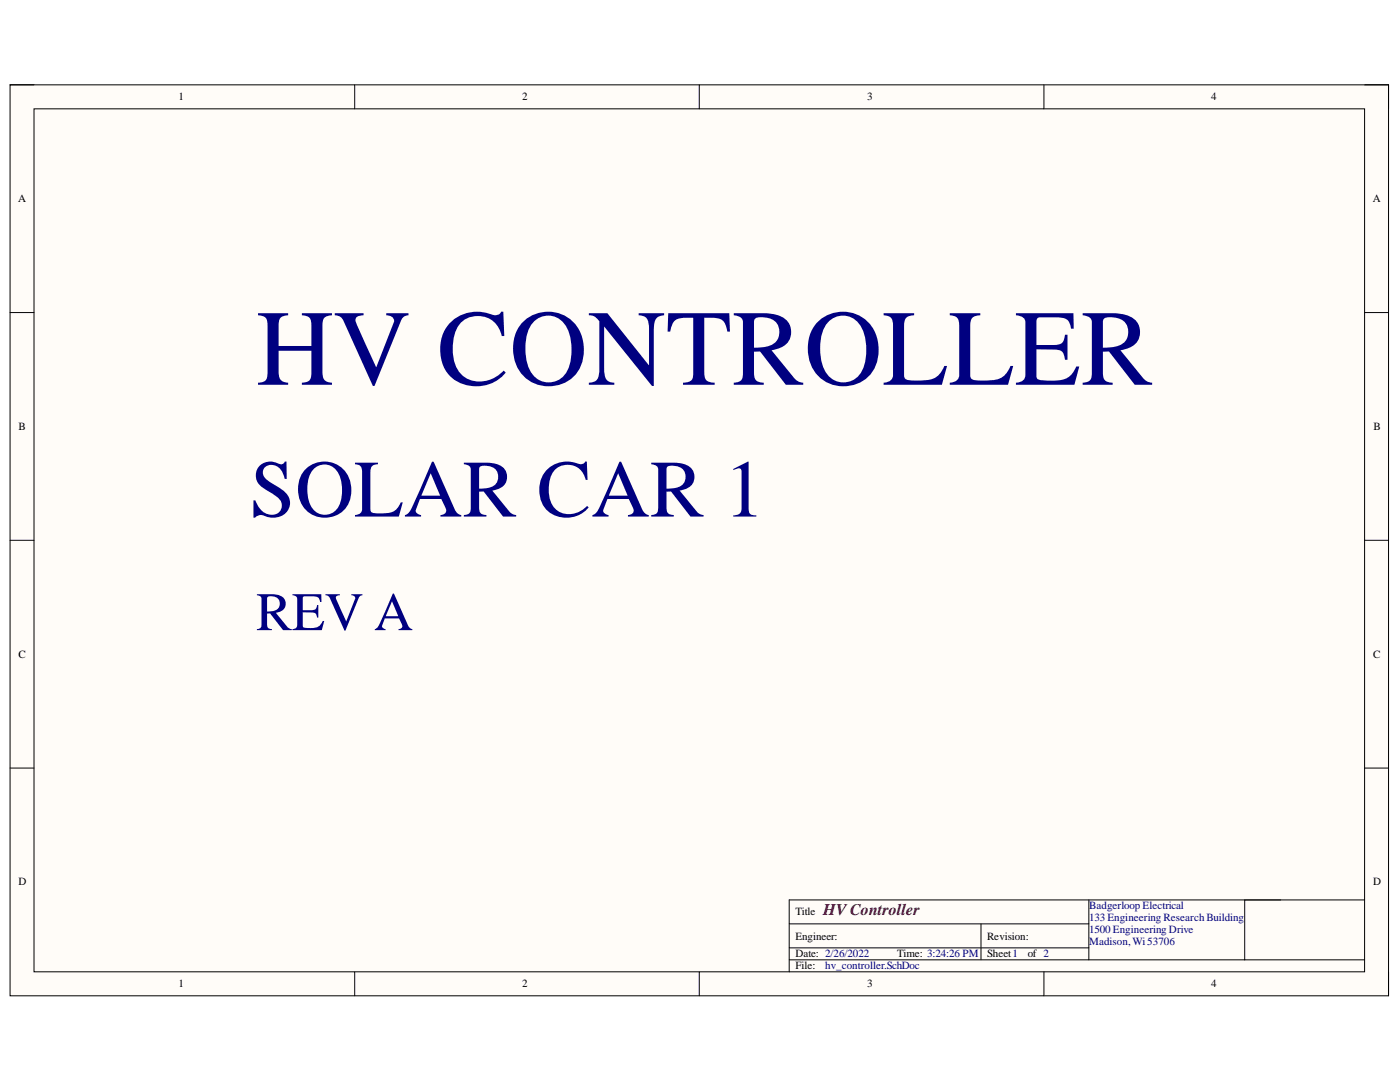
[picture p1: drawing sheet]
<svg xmlns="http://www.w3.org/2000/svg" width="279mm" height="216mm" viewBox="0 0 279 216" stroke-linecap="round" stroke-linejoin="round" font-family="sans-serif">
<defs><g id="words">
<text font-size="21.6" fill="#000080" x="51.1" y="76.8">HV CONTROLLER</text>
<text font-size="16.2" fill="#000080" x="49.9" y="103.1">SOLAR CAR 1</text>
<text font-size="10.8" fill="#000080" x="51.1" y="125.7">REV A</text>
<text font-size="3.2" fill="#800000" x="164.3" y="182.6">HV Controller</text>
<g font-size="2.2">
<text x="35.6" y="20">1</text>
<text x="104.2" y="20">2</text>
<text x="173" y="20">3</text>
<text x="241.7" y="20">4</text>
<text x="3.6" y="40.3">A</text>
<text x="274" y="40.3">A</text>
<text x="3.7" y="85.8">B</text>
<text x="274.1" y="85.8">B</text>
<text x="3.7" y="131.2">C</text>
<text x="274" y="131.2">C</text>
<text x="3.7" y="176.6">D</text>
<text x="274" y="176.6">D</text>
<text x="158.8" y="182.6">Title</text>
<text x="158.8" y="187.5">Engineer:</text>
<text x="158.8" y="191">Date: 2/26/2022</text>
<text x="179.1" y="191">Time: 3:24:26 PM</text>
<text x="197" y="187.5">Revision:</text>
<text x="197" y="191">Sheet1</text>
<text x="205.1" y="191">of 2</text>
<text x="35.6" y="197">1</text>
<text x="104.2" y="197">2</text>
<text x="158.8" y="193.4">File:</text>
<text x="173" y="197">3</text>
<text x="241.7" y="197">4</text>
</g>
<g font-size="2.2" fill="#000080">
<text x="217.4" y="181.5">Badgerloop Electrical</text>
<text x="217.4" y="183.8">133 Engineering ResearchBuilding</text>
<text x="217.4" y="186.2">1500 Engineering Drive</text>
<text x="217.4" y="188.6">Madison,Wi53706</text>
<text x="164.7" y="193.4">hv_controller.SchDoc</text>
</g>
</g></defs>
<path d="M2 16.9h275.1v181.8h-275.1z" fill-rule="evenodd" fill="#fffcf8"/>
<path d="M2 16.9h275.1v181.8h-275.1z" fill="none" stroke="#000" stroke-width=".2"/>
<path d="M6.8 21.7h265.5v172.2h-265.5z" fill-rule="evenodd" fill="#fffcf8"/>
<g fill="none" stroke="#000" stroke-width=".2">
<path d="M2 16.9h4.8M70.8 16.9v4.8M139.6 16.9v4.8M208.3 16.9v4.8M272.3 16.9h4.8v4.8M6.8 21.7h265.5v172.2h-265.5zM2 62.4h4.8M272.3 62.4h4.8M2 107.8h4.8M272.3 107.8h4.8M2 153.3h4.8M272.3 153.3h4.8"/>
<path d="M217.3 179.6v11.9M248.4 179.6v11.9M272.3 179.6h-114.8v14.3M70.8 193.9v4.8M139.6 193.9v4.8M157.5 184.3h59.8M157.5 191.5h114.8M157.5 189.1h59.8M195.8 184.3v7.2M208.3 193.9v4.8M277.1 193.9v4.8"/>
</g>
<use href="#words"/>
</svg>
